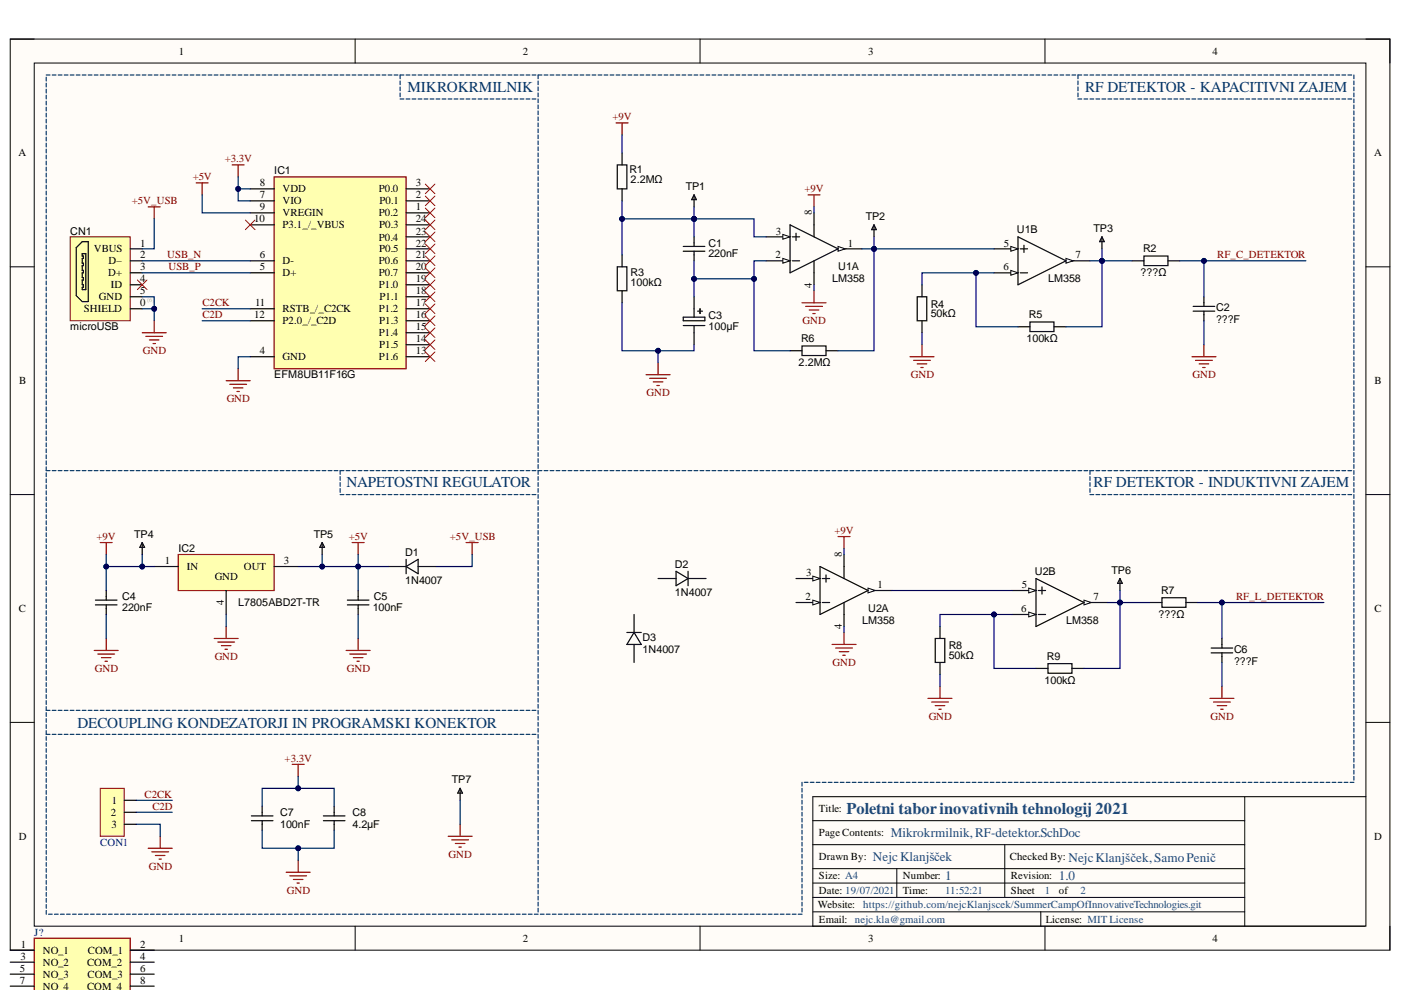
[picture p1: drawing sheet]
<svg xmlns="http://www.w3.org/2000/svg" width="297mm" height="210mm" viewBox="0 0 297 210" stroke-linecap="round" stroke-linejoin="round" font-family="sans-serif">
<defs><g id="words">
<text font-size="3.5" fill="#1c4587" x="179.5" y="172.6">Poletni taborinovativnih tehnologij2021</text>
<g font-size="3.2" fill="#073763">
<text x="86.4" y="19.5">MIKROKRMILNIK</text>
<text x="230.1" y="19.5">RF DETEKTOR - KAPACITIVNI ZAJEM</text>
<text x="73.4" y="103.3">NAPETOSTNI REGULATOR</text>
<text x="231.9" y="103.3">RF DETEKTOR - INDUKTIVNI ZAJEM</text>
<text x="16.4" y="154.2">DECOUPLING KONDEZATORJI IN PROGRAMSKI KONEKTOR</text>
</g>
<g font-size="2.8" fill="#1c4587">
<text x="188.9" y="177.4">Mikrokrmilnik,RF-detektor.SchDoc</text>
<text x="185.1" y="182.5">NejcKlanjšček</text>
<text x="226.5" y="182.7">NejcKlanjšček,SamoPenič</text>
<text x="200.4" y="186.6">1</text>
<text x="224.5" y="186.6">1.0</text>
</g>
<g font-size="2.3">
<text x="37.9" y="11.6">1</text>
<text x="110.9" y="11.6">2</text>
<text x="184" y="11.6">3</text>
<text x="257.1" y="11.6">4</text>
<text x="3.9" y="33.2">A</text>
<text x="291.3" y="33.2">A</text>
<text x="55.1" y="39.5">8</text>
<text x="58.1" y="37">IC1</text>
<text x="59.9" y="40.8">VDD</text>
<text x="80.3" y="40.8">P0.0</text>
<text x="88.2" y="39.5">3</text>
<text x="133.4" y="36.7">R1</text>
<text x="133.7" y="38.7">2.2MΩ</text>
<text x="145.4" y="40.3">TP1</text>
<text x="53.9" y="47.1">10</text>
<text x="55.1" y="42">7</text>
<text x="55.1" y="44.6">9</text>
<text x="59.9" y="43.3">VIO</text>
<text x="59.9" y="45.8">VREGIN</text>
<text x="80.3" y="45.8">P0.2</text>
<text x="80.5" y="43.3">P0.1</text>
<text x="88.2" y="44.6">1</text>
<text x="88.2" y="42">2</text>
<text x="88.2" y="47.1">24</text>
<text x="172.1" y="45.7" transform="rotate(-90 172.1 45.7)">8</text>
<text x="183.5" y="46.7">TP2</text>
<text x="14.9" y="49.7">CN1</text>
<text x="19.9" y="53.5">VBUS</text>
<text x="29.7" y="52.3">1</text>
<text x="59.9" y="48.4">P3.1_/_VBUS</text>
<text x="80.3" y="51">P0.4</text>
<text x="80.4" y="48.4">P0.3</text>
<text x="80.4" y="53.5">P0.5</text>
<text x="88.2" y="49.7">23</text>
<text x="88.2" y="52.3">22</text>
<text x="150.2" y="52.3">C1</text>
<text x="164.5" y="49.7">3</text>
<text x="179.7" y="52.3">1</text>
<text x="212.8" y="52.3">5</text>
<text x="215.6" y="49.5">U1B</text>
<text x="231.9" y="49.2">TP3</text>
<text x="242.4" y="53.5">R2</text>
<text x="22.9" y="58.6">D+</text>
<text x="23" y="56.1">D–</text>
<text x="29.7" y="54.8">2</text>
<text x="29.7" y="57.3">3</text>
<text x="29.7" y="59.9">4</text>
<text x="55.1" y="57.3">5</text>
<text x="55.1" y="54.8">6</text>
<text x="59.9" y="58.6">D+</text>
<text x="59.9" y="56.1">D-</text>
<text x="80.3" y="56.1">P0.6</text>
<text x="80.3" y="58.6">P0.7</text>
<text x="88.2" y="54.8">21</text>
<text x="88.2" y="57.3">20</text>
<text x="88.2" y="59.9">19</text>
<text x="133.7" y="58.6">R3</text>
<text x="150.2" y="54.5">220nF</text>
<text x="164.4" y="54.8">2</text>
<text x="176.4" y="59.9">LM358</text>
<text x="177.7" y="57.3">U1A</text>
<text x="212.7" y="57.3">6</text>
<text x="222.2" y="59.9">LM358</text>
<text x="228" y="54.8">7</text>
<text x="241.8" y="58.6">???Ω</text>
<text x="21" y="63.7">GND</text>
<text x="23.5" y="61.1">ID</text>
<text x="29.7" y="62.4">5</text>
<text x="29.7" y="64.9">0</text>
<text x="54.1" y="64.9">11</text>
<text x="80.3" y="61.1">P1.0</text>
<text x="80.5" y="63.7">P1.1</text>
<text x="88.2" y="62.4">18</text>
<text x="88.2" y="64.9">17</text>
<text x="133.7" y="60.6">100kΩ</text>
<text x="172.1" y="61" transform="rotate(-90 172.1 61)">4</text>
<text x="197.3" y="65.2">R4</text>
<text x="257.8" y="66">C2</text>
<text x="14.9" y="70">microUSB</text>
<text x="17.8" y="66.2">SHIELD</text>
<text x="53.9" y="67.5">12</text>
<text x="59.9" y="66.2">RSTB_/_C2CK</text>
<text x="59.9" y="68.8">P2.0_/_C2D</text>
<text x="80.3" y="66.2">P1.2</text>
<text x="80.3" y="71.3">P1.4</text>
<text x="80.4" y="68.8">P1.3</text>
<text x="88.2" y="67.5">16</text>
<text x="88.2" y="70">15</text>
<text x="150.2" y="67.7">C3</text>
<text x="150.2" y="70">100μF</text>
<text x="197.3" y="67.2">50kΩ</text>
<text x="218.1" y="67.5">R5</text>
<text x="257.8" y="68.5">???F</text>
<text x="55.1" y="75.1">4</text>
<text x="59.9" y="76.4">GND</text>
<text x="80.3" y="76.4">P1.6</text>
<text x="80.4" y="73.8">P1.5</text>
<text x="88.2" y="72.6">14</text>
<text x="88.2" y="75.1">13</text>
<text x="169.3" y="77.6">2.2MΩ</text>
<text x="169.8" y="72.6">R6</text>
<text x="217.6" y="72.6">100kΩ</text>
<text x="4.1" y="81.4">B</text>
<text x="58.1" y="80.2">EFM8UB11F16G</text>
<text x="291.4" y="81.4">B</text>
<text x="28.4" y="114">TP4</text>
<text x="66.5" y="114">TP5</text>
<text x="34.9" y="119.6">1</text>
<text x="37.8" y="117">IC2</text>
<text x="60.2" y="119.6">3</text>
<text x="85.9" y="117.8">D1</text>
<text x="178.5" y="118.1" transform="rotate(-90 178.5 118.1)">8</text>
<text x="39.6" y="120.8">IN</text>
<text x="45.5" y="122.9">GND</text>
<text x="51.7" y="120.8">OUT</text>
<text x="85.9" y="123.9">1N4007</text>
<text x="143.1" y="120.3">D2</text>
<text x="170.9" y="122.1">3</text>
<text x="186.1" y="124.7">1</text>
<text x="216.6" y="124.7">5</text>
<text x="219.4" y="121.9">U2B</text>
<text x="235.7" y="121.6">TP6</text>
<text x="246.2" y="125.9">R7</text>
<text x="4" y="129.7">C</text>
<text x="25.9" y="129.6">220nF</text>
<text x="25.9" y="127.2">C4</text>
<text x="47.5" y="128.3" transform="rotate(-90 47.5 128.3)">4</text>
<text x="50.5" y="128.5">L7805ABD2T-TR</text>
<text x="79" y="129.6">100nF</text>
<text x="79.3" y="127.2">C5</text>
<text x="143.1" y="126.4">1N4007</text>
<text x="170.8" y="127.2">2</text>
<text x="184" y="129.8">U2A</text>
<text x="216.5" y="129.7">6</text>
<text x="231.9" y="127.2">7</text>
<text x="245.7" y="131.1">???Ω</text>
<text x="291.4" y="129.7">C</text>
<text x="136.2" y="135.9">D3</text>
<text x="178.5" y="133.4" transform="rotate(-90 178.5 133.4)">4</text>
<text x="182.8" y="132.3">LM358</text>
<text x="201.1" y="137.7">R8</text>
<text x="226" y="132.3">LM358</text>
<text x="136.2" y="138.4">1N4007</text>
<text x="201.1" y="139.7">50kΩ</text>
<text x="222" y="140">R9</text>
<text x="261.6" y="141">???F</text>
<text x="261.6" y="138.4">C6</text>
<text x="221.4" y="145">100kΩ</text>
<text x="95.8" y="166.1">TP7</text>
<text x="23.5" y="172.9">2</text>
<text x="23.7" y="170.4">1</text>
<text x="59.4" y="173">C7</text>
<text x="74.7" y="173">C8</text>
<text x="173.6" y="172.2">Title:</text>
<text x="4" y="178">D</text>
<text x="23.6" y="175.5">3</text>
<text x="59.4" y="175.6">100nF</text>
<text x="74.7" y="175.6">4.2μF</text>
<text x="173.6" y="177.3">Page Contents:</text>
<text x="291.3" y="178">D</text>
<text x="173.6" y="182.4">Drawn By:</text>
<text x="214.1" y="182.4">Checked By:</text>
<text x="173.6" y="186.5">Size: A4</text>
<text x="173.6" y="189.5">Date: 19/07/2021</text>
<text x="191.4" y="186.5">Number:</text>
<text x="191.4" y="189.5">Time:</text>
<text x="214.3" y="186.5">Revision:</text>
<text x="214.3" y="189.5">Sheet</text>
<text x="224.5" y="189.5">of</text>
<text x="173.4" y="192.6">Website:</text>
<text x="173.6" y="195.6">Email: nejc.kla@gmail.com</text>
<text x="221.7" y="195.6">License: MIT License</text>
<text x="4.3" y="203.5">3</text>
<text x="4.4" y="200.9">1</text>
<text x="9.1" y="202.2">NO_1</text>
<text x="18.6" y="202.2">COM_1</text>
<text x="29.7" y="200.9">2</text>
<text x="29.7" y="203.5">4</text>
<text x="37.9" y="199.7">1</text>
<text x="110.9" y="199.7">2</text>
<text x="184" y="199.7">3</text>
<text x="257.1" y="199.7">4</text>
<text x="4.2" y="206">5</text>
<text x="4.2" y="208.5">7</text>
<text x="9.1" y="204.7">NO_2</text>
<text x="9.1" y="207.3">NO_3</text>
<text x="9.1" y="209.8">NO_4</text>
<text x="18.4" y="204.7">COM_2</text>
<text x="18.4" y="209.8">COM_4</text>
<text x="18.5" y="207.3">COM_3</text>
<text x="29.7" y="206">6</text>
<text x="29.7" y="208.5">8</text>
</g>
<g font-size="2.3" fill="#800000">
<text x="129.9" y="25.5">+9V</text>
<text x="47.6" y="34.4">+3.3V</text>
<text x="40.9" y="38.2">+5V</text>
<text x="170.6" y="40.8">+9V</text>
<text x="27.9" y="43.3">+5V_USB</text>
<text x="35.5" y="54.8">USB_N</text>
<text x="35.7" y="57.3">USB_P</text>
<text x="258.1" y="54.8">RF_C_DETEKTOR</text>
<text x="42.9" y="64.9">C2CK</text>
<text x="42.9" y="67.5">C2D</text>
<text x="170.2" y="68.8">GND</text>
<text x="30.3" y="75.1">GND</text>
<text x="137.1" y="84">GND</text>
<text x="193.1" y="80.2">GND</text>
<text x="252.8" y="80.2">GND</text>
<text x="48.1" y="85.2">GND</text>
<text x="176.9" y="113.2">+9V</text>
<text x="20.5" y="114.5">+9V</text>
<text x="74" y="114.5">+5V</text>
<text x="95.4" y="114.5">+5V_USB</text>
<text x="262.1" y="127.2">RF_L_DETEKTOR</text>
<text x="20.1" y="142.5">GND</text>
<text x="45.5" y="140">GND</text>
<text x="73.5" y="142.5">GND</text>
<text x="176.5" y="141.2">GND</text>
<text x="196.9" y="152.6">GND</text>
<text x="256.7" y="152.6">GND</text>
<text x="60.3" y="161.5">+3.3V</text>
<text x="30.6" y="169.1">C2CK</text>
<text x="32.3" y="171.7">C2D</text>
<text x="31.6" y="184.4">GND</text>
<text x="95.1" y="181.9">GND</text>
<text x="60.8" y="189.5">GND</text>
</g>
<g font-size="2.3" fill="#000080">
<text x="21.2" y="179.4">CON1</text>
<text x="7.3" y="198.4">J?</text>
</g>
<g font-size="2.3" fill="#1c4587">
<text x="200.4" y="189.5">11:52:21</text>
<text x="221.5" y="189.5">1</text>
<text x="229.1" y="189.5">2</text>
<text x="183" y="192.6">https://github.com/nejcKlanjscek/SummerCampOfInnovativeTechnologies.git</text>
</g>
<text font-size="1.4" fill="#b2b0ad" x="31.2" y="64.1">(6)</text>
</g></defs>
<path d="M2.2 8.3h292.5v193.2h-292.5z" fill-rule="evenodd" fill="#fffcf8"/>
<path d="M2.2 8.3h292.5v193.2h-292.5z" fill="none" stroke="#000" stroke-width=".21"/>
<path d="M7.3 13.4h282.3v183h-282.3z" fill-rule="evenodd" fill="#fffcf8"/>
<g fill="none" stroke="#000" stroke-width=".21">
<path d="M2.2 8.3h5.1M7.3 13.4h282.3v183h-282.3zM75.3 8.3v5.1M148.4 8.3v5.1M221.6 8.3v5.1M289.6 8.3h5.1v5.1M2.2 56.6h5.1M289.6 56.6h5.1M2.2 104.9h5.1M289.6 104.9h5.1M2.2 153.2h5.1M289.6 153.2h5.1"/>
<path d="M172.3 179.1h91.6M172.3 174h91.6M213 179.1v11.2M263.9 168.9v27.5M289.6 168.9h-117.3v27.5h117M75.3 196.4v5.1M148.4 196.4v5.1M172.3 184.2h91.6M172.3 190.3h91.6M172.3 187.2h91.6M172.3 193.3h91.6M190.1 184.2v6.1"/>
<path d="M220.7 193.3v3.1M221.6 196.4v5.1M294.7 196.4v5.1"/>
</g>
<path d="M50.5 78.2v2.5M48 80.7h5M48.7 81.5h3.6M49.5 82.2h2M50.2 83h.6" fill="none" stroke="#800000" stroke-width=".25"/>
<path d="M14.9 50.2h12.7v17.8h-12.7z" fill-rule="evenodd" fill="#ffffb0"/>
<path d="M14.9 50.2h12.7v17.8h-12.7z" fill="none" stroke="#800000" stroke-width=".21"/>
<path d="M16.2 52.5l1.2-1.3h1.3v12.7h-1.3l-1.2-1.2zM17.4 53.8h.8v7.6h-.8v-.5h.3v-.5h-.3v-1h.3v-.5h-.3v-1.1h.3v-.5h-.3v-1h.3v-.5h-.3v-1h.3v-.5h-.3zM27.6 52.8h2.6M27.6 55.3h2.6M27.6 57.8h2.6M27.6 60.4h2.6M27.6 62.9h2.6M27.6 65.5h2.6" fill="none" stroke="#000" stroke-width=".25"/>
<g fill="none" stroke="#800000" stroke-width=".25">
<path d="M49.2 35h2.6M50.5 35v2.5M31.4 43.9h2.6M32.7 43.9v2.5M30.2 70.6h5M30.9 71.3h3.6M31.7 72.1h2M32.4 72.8h.5M32.7 68v2.6M21.2 115h2.6M22.5 115v2.6M74.7 115h2.5"/>
<path d="M75.9 115v2.6M20 137.9h5.1M20.7 138.7h3.6M21.5 139.4h2M22.5 135.4v2.5M45.4 135.4h5.1M46.2 136.1h3.5M46.9 136.9h2.1M47.7 137.7h.5M48 132.8v2.6M73.4 137.9h5.1M74.2 138.7h3.5"/>
<path d="M74.9 139.4h2.1M75.9 135.4v2.5M22.3 140.2h.5M75.7 140.2h.5"/>
</g>
<path d="M29.1 59.4l2.1 2M31.2 59.4l-2.1 2" fill="none" stroke="#f00" stroke-width=".21"/>
<path d="M37.8 117.6h20.3v7.6h-20.3z" fill-rule="evenodd" fill="#ffffb0"/>
<path d="M37.8 117.6h20.3v7.6h-20.3z" fill="none" stroke="#800000" stroke-width=".25"/>
<path d="M32.7 120.1h5.1M48 125.2v5.1M58.1 120.1h5.1" fill="none" stroke="#000" stroke-width=".25"/>
<path d="M58.1 37.5h28v40.7h-28z" fill-rule="evenodd" fill="#ffffb0"/>
<path d="M58.1 37.5h28v40.7h-28z" fill="none" stroke="#800000" stroke-width=".25"/>
<g fill="none" stroke="#000" stroke-width=".25">
<path d="M53 45.1h5.1M53 42.6h5.1M53 40h5.1M53 57.8h5.1M53 55.3h5.1M53 47.7h5.1M86.1 45.1h5.1M86.1 42.6h5.1M86.1 40h5.1M86.1 57.8h5.1M86.1 55.3h5.1M86.1 47.7h5.1"/>
<path d="M86.1 50.2h5.1M86.1 52.8h5.1M162.4 55.3h5.1M53 75.6h5.1M53 65.5h5.1M53 68h5.1M86.1 75.6h5.1M86.1 65.5h5.1M86.1 68h5.1M86.1 60.4h5.1M86.1 62.9h5.1M86.1 70.6h5.1"/>
<path d="M86.1 73.1h5.1"/>
</g>
<g fill="none" stroke="#f00" stroke-width=".21">
<path d="M90.2 39l2 2.1M92.2 39l-2 2.1M52 46.7l2.1 2M54.1 46.7l-2.1 2M90.2 41.6l2 2M90.2 44.1l2 2.1M90.2 46.7l2 2M90.2 49.2l2 2M90.2 51.7l2 2.1M90.2 54.3l2 2M90.2 56.8l2 2.1M90.2 59.4l2 2"/>
<path d="M92.2 41.6l-2 2M92.2 44.1l-2 2.1M92.2 46.7l-2 2M92.2 49.2l-2 2M92.2 51.7l-2 2.1M92.2 54.3l-2 2M92.2 56.8l-2 2.1M92.2 59.4l-2 2M90.2 61.9l2 2M90.2 64.5l2 2M90.2 67l2 2M90.2 69.5l2 2.1"/>
<path d="M90.2 72.1l2 2M90.2 74.6l2 2.1M92.2 61.9l-2 2M92.2 64.5l-2 2M92.2 67l-2 2M92.2 69.5l-2 2.1M92.2 72.1l-2 2M92.2 74.6l-2 2.1"/>
</g>
<path d="M166 54.8l1.5 .5-1.5 .5z" fill="#f8fcff"/>
<path d="M166 54.8l1.5 .5-1.5 .5z" fill="none" stroke="#000" stroke-width=".21"/>
<path d="M162.4 50.2h5.1" fill="none" stroke="#000" stroke-width=".25"/>
<path d="M166 49.7l1.5 .5-1.5 .5z" fill="#f8fcff"/>
<path d="M166 49.7l1.5 .5-1.5 .5z" fill="none" stroke="#000" stroke-width=".21"/>
<path d="M177.7 52.8h5.1" fill="none" stroke="#000" stroke-width=".25"/>
<path d="M177.7 52.3l1.5 .5-1.5 .5z" fill="#f8fcff"/>
<path d="M177.7 52.3l1.5 .5-1.5 .5z" fill="none" stroke="#000" stroke-width=".21"/>
<g fill="none" stroke="#000" stroke-width=".25">
<path d="M130.9 35h2v5h-2zM131.9 32.4v2.6M130.9 56.6h2v5.1h-2zM131.9 40v2.6M131.9 54v2.6M144.9 53.3h4.5M144.9 52.2h4.5M147.2 50.2v2M147.2 53.3v2M167.5 47.7l10.2 5.1-10.2 5zM168 55.3h1.5M168 50.2h1.5"/>
<path d="M168.8 49.5v1.5M172.6 45.1v5.1M172.6 55.3v5.1M210.7 57.8h5.1M131.9 61.7v2.5M144.9 67.2h4.5v.8h-4.5zM144.9 69h4.5M147.2 62.9v4.3M147.2 69v4.1M147.9 66h1M148.4 65.5v1M167.5 74.4h2.5"/>
<path d="M170 73.4h5.1v2h-5.1zM175.1 74.4h2.6M194.5 62.9h2v5.1h-2zM195.5 60.4v2.5M195.5 68v2.6M215.8 69.3h2.6M218.4 68.3h5.1v2h-5.1zM223.5 69.3h2.5"/>
</g>
<g fill="none" stroke="#800000" stroke-width=".25">
<path d="M130.6 26.1h2.6M131.9 26.1v2.5M171.3 41.3h2.6M172.6 41.3v2.6M137 79.4h5.1M139.5 76.9v2.5M170 64.2h5.1M170.8 65h3.6M171.6 65.7h2M172.3 66.5h.5M172.6 61.7v2.5M192.9 75.6h5.1"/>
<path d="M193.7 76.4h3.6M194.5 77.2h2M195.2 77.9h.5M195.5 73.1v2.5M137.7 80.2h3.6M138.5 81h2M139.3 81.7h.5"/>
</g>
<path d="M214.3 57.3l1.5 .5-1.5 .6z" fill="#f8fcff"/>
<path d="M214.3 57.3l1.5 .5-1.5 .6z" fill="none" stroke="#000" stroke-width=".21"/>
<path d="M210.7 52.8h5.1" fill="none" stroke="#000" stroke-width=".25"/>
<path d="M214.3 52.3l1.5 .5-1.5 .5z" fill="#f8fcff"/>
<path d="M214.3 52.3l1.5 .5-1.5 .5z" fill="none" stroke="#000" stroke-width=".21"/>
<path d="M226 55.3h5.1" fill="none" stroke="#000" stroke-width=".25"/>
<path d="M226 54.8l1.5 .5-1.5 .5z" fill="#f8fcff"/>
<path d="M226 54.8l1.5 .5-1.5 .5z" fill="none" stroke="#000" stroke-width=".21"/>
<g fill="none" stroke="#000" stroke-width=".25">
<path d="M147.2 41.3v2.6M147.2 41.3l.5 1h-1.1zM185.3 47.7v2.5M185.3 47.7l.5 1h-1zM215.8 50.2l10.2 5.1-10.2 5.1zM216.3 57.8h1.6M216.3 52.8h1.6M217.1 52v1.5M233.6 50.2v2.6M233.6 50.2l.5 1h-1zM240 55.3h2.5M242.5 54.3h5.1v2h-5.1z"/>
<path d="M247.6 55.3h2.6M253 65h4.5M253 66h4.5M255.3 62.9v2.1M255.3 66v2M20.2 128.3h4.6M20.2 127.2h4.6M22.5 125.2v2M22.5 128.3v2M73.6 128.3h4.6M73.6 127.2h4.6M75.9 125.2v2"/>
<path d="M75.9 128.3v2"/>
</g>
<path d="M252.7 75.6h5.1M253.5 76.4h3.5M254.2 77.2h2.1M255 77.9h.5M255.3 73.1v2.5" fill="none" stroke="#800000" stroke-width=".25"/>
<g fill="none" stroke="#073763" stroke-width=".25">
<path d="M9.8 16.4v.8M9.8 17.6v.8M9.8 18.9v.8M9.8 15.9h.8M11.1 15.9h.8M12.3 15.9h.8M13.6 15.9h.8M14.9 15.9h.8M16.2 15.9h.8M17.4 15.9h.8M18.7 15.9h.8M20 15.9h.8"/>
<path d="M21.2 15.9h.8M22.5 15.9h.8M23.8 15.9h.8M25.1 15.9h.8M26.3 15.9h.8M27.6 15.9h.8M28.9 15.9h.8M30.2 15.9h.7M31.4 15.9h.8M32.7 15.9h.8M34 15.9h.8M35.2 15.9h.8"/>
<path d="M36.5 15.9h.8M37.8 15.9h.8M39.1 15.9h.7M40.3 15.9h.8M41.6 15.9h.8M42.9 15.9h.8M44.1 15.9h.8M45.4 15.9h.8M46.7 15.9h.8M48 15.9h.8M49.2 15.9h.8M50.5 15.9h.8"/>
<path d="M51.8 15.9h.8M53 15.9h.8M54.3 15.9h.8M55.6 15.9h.8M56.9 15.9h.8M58.1 15.9h.8M59.4 15.9h.8M60.7 15.9h.8M61.9 15.9h.8M63.2 15.9h.8M64.5 15.9h.8M65.8 15.9h.8"/>
<path d="M67 15.9h.8M68.3 15.9h.8M69.6 15.9h.8M70.8 15.9h.8M72.1 15.9h.8M73.4 15.9h.8M74.7 15.9h.8M75.9 15.9h.8M77.2 15.9h.8M78.5 15.9h.8M79.7 15.9h.8M81 15.9h.8"/>
<path d="M82.3 15.9h.8M83.6 15.9h.8M84.8 17.2v.8M84.8 18.4v.8M84.8 19.7v.8M85.6 15.9h-.8v.8M86.1 15.9h.8M87.4 15.9h.8M88.6 15.9h.8M89.9 15.9h.8M91.2 15.9h.8M92.5 15.9h.8"/>
<path d="M93.7 15.9h.8M95 15.9h.8M96.3 15.9h.8M97.6 15.9h.7M98.8 15.9h.8M100.1 15.9h.8M101.4 15.9h.8M102.6 15.9h.8M103.9 15.9h.8M105.2 15.9h.8M106.5 15.9h.7M107.7 15.9h.8"/>
<path d="M109 15.9h.8M110.3 15.9h.8M111.5 15.9h.8M112.8 15.9h.8M114.1 17.2v.8M114.1 18.4v.8M114.1 19.7v.8M114.9 15.9h-.8v.8M115.4 15.9h.8M116.6 15.9h.8M117.9 15.9h.8M119.2 15.9h.8"/>
<path d="M120.4 15.9h.8M121.7 15.9h.8M123 15.9h.8M124.3 15.9h.8M125.5 15.9h.8M126.8 15.9h.8M128.1 15.9h.8M129.3 15.9h.8M130.6 15.9h.8M131.9 15.9h.8M133.2 15.9h.8M134.4 15.9h.8"/>
<path d="M135.7 15.9h.8M137 15.9h.8M138.3 15.9h.7M139.5 15.9h.8M140.8 15.9h.8M142.1 15.9h.8M143.3 15.9h.8M144.6 15.9h.8M145.9 15.9h.8M147.2 15.9h.7M148.4 15.9h.8M149.7 15.9h.8"/>
<path d="M151 15.9h.8M152.2 15.9h.8M153.5 15.9h.8M154.8 15.9h.8M156.1 15.9h.8M157.3 15.9h.8M158.6 15.9h.8M159.9 15.9h.8M161.1 15.9h.8M162.4 15.9h.8M163.7 15.9h.8M165 15.9h.8"/>
<path d="M166.2 15.9h.8M167.5 15.9h.8M168.8 15.9h.8M170 15.9h.8M171.3 15.9h.8M172.6 15.9h.8M173.9 15.9h.8M175.1 15.9h.8M176.4 15.9h.8M177.7 15.9h.8M178.9 15.9h.8M180.2 15.9h.8"/>
<path d="M181.5 15.9h.8M182.8 15.9h.8M184 15.9h.8M185.3 15.9h.8M186.6 15.9h.8M187.9 15.9h.7M189.1 15.9h.8M190.4 15.9h.8M191.7 15.9h.8M192.9 15.9h.8M194.2 15.9h.8M195.5 15.9h.8"/>
<path d="M196.8 15.9h.8M198 15.9h.8M199.3 15.9h.8M200.6 15.9h.8M201.8 15.9h.8M203.1 15.9h.8M204.4 15.9h.8M205.7 15.9h.8M206.9 15.9h.8M208.2 15.9h.8M209.5 15.9h.8M210.7 15.9h.8"/>
<path d="M212 15.9h.8M213.3 15.9h.8M214.6 15.9h.8M215.8 15.9h.8M217.1 15.9h.8M218.4 15.9h.8M219.7 15.9h.7M220.9 15.9h.8M222.2 15.9h.8M223.5 15.9h.8M224.7 15.9h.8M226 15.9h.8"/>
<path d="M227.3 15.9h.8M228.5 17.2v.8M228.5 18.4v.8M228.5 19.7v.8M229.3 15.9h-.8v.8M229.8 15.9h.8M231.1 15.9h.8M232.4 15.9h.8M233.6 15.9h.8M234.9 15.9h.8M236.2 15.9h.8M237.5 15.9h.7"/>
<path d="M238.7 15.9h.8M240 15.9h.8M241.3 15.9h.8M242.5 15.9h.8M243.8 15.9h.8M245.1 15.9h.8M246.4 15.9h.8M247.6 15.9h.8M248.9 15.9h.8M250.2 15.9h.8M251.4 15.9h.8M252.7 15.9h.8"/>
<path d="M254 15.9h.8M255.3 15.9h.7M256.5 15.9h.8M257.8 15.9h.8M259.1 15.9h.8M260.3 15.9h.8M261.6 15.9h.8M262.9 15.9h.8M264.2 15.9h.8M265.4 15.9h.8M266.7 15.9h.8M268 15.9h.8"/>
<path d="M269.2 15.9h.8M270.5 15.9h.8M271.8 15.9h.8M273.1 15.9h.8M274.3 15.9h.8M275.6 15.9h.8M276.9 15.9h.8M278.1 15.9h.8M279.4 15.9h.8M280.7 15.9h.8M282 15.9h.8M283.2 15.9h.8"/>
<path d="M284.5 15.9h.8M285.8 15.9h.8M287.1 15.9v.8M287.1 17.2v.8M287.1 18.4v.8M287.1 19.7v.8M9.8 20.2v.8M9.8 21.5v.8M9.8 22.7v.8M9.8 24v.8M9.8 25.3v.8M9.8 26.5v.8"/>
<path d="M9.8 27.8v.8M9.8 29.1v.8M9.8 30.4v.8M9.8 31.6v.8M9.8 32.9v.8M9.8 34.2v.8M9.8 35.4v.8M9.8 36.7v.8M9.8 38v.8M9.8 39.3v.7M84.8 21h.8M86.1 21h.8"/>
<path d="M87.4 21h.8M88.6 21h.8M89.9 21h.8M91.2 21h.8M92.5 21h.8M93.7 21h.8M95 21h.8M96.3 21h.8M97.6 21h.7M98.8 21h.8M100.1 21h.8M101.4 21h.8"/>
<path d="M102.6 21h.8M103.9 21h.8M105.2 21h.8M106.5 21h.7M107.7 21h.8M109 21h.8M110.3 21h.8M111.5 21h.8M112.8 21h.8M114.1 21v.8M114.1 22.3v.7M114.1 23.5v.8"/>
<path d="M114.1 24.8v.8M114.1 26.1v.8M114.1 27.3v.8M114.1 28.6v.8M114.1 29.9v.8M114.1 31.2v.7M114.1 32.4v.8M114.1 33.7v.8M114.1 35v.8M114.1 36.2v.8M114.1 37.5v.8M114.1 38.8v.8"/>
<path d="M228.5 21h.8M229.8 21h.8M231.1 21h.8M232.4 21h.8M233.6 21h.8M234.9 21h.8M236.2 21h.8M237.5 21h.7M238.7 21h.8M240 21h.8M241.3 21h.8M242.5 21h.8"/>
<path d="M243.8 21h.8M245.1 21h.8M246.4 21h.8M247.6 21h.8M248.9 21h.8M250.2 21h.8M251.4 21h.8M252.7 21h.8M254 21h.8M255.3 21h.7M256.5 21h.8M257.8 21h.8"/>
<path d="M259.1 21h.8M260.3 21h.8M261.6 21h.8M262.9 21h.8M264.2 21h.8M265.4 21h.8M266.7 21h.8M268 21h.8M269.2 21h.8M270.5 21h.8M271.8 21h.8M273.1 21h.8"/>
<path d="M274.3 21h.8M275.6 21h.8M276.9 21h.8M278.1 21h.8M279.4 21h.8M280.7 21h.8M282 21h.8M283.2 21h.8M284.5 21h.8M285.8 21h.8M287.1 21v.8M287.1 22.3v.7"/>
<path d="M287.1 23.5v.8M287.1 24.8v.8M287.1 26.1v.8M287.1 27.3v.8M287.1 28.6v.8M287.1 29.9v.8M287.1 31.2v.7M287.1 32.4v.8M287.1 33.7v.8M287.1 35v.8M287.1 36.2v.8M287.1 37.5v.8"/>
<path d="M287.1 38.8v.8M9.8 40.5v.8M9.8 41.8v.8M9.8 43.1v.8M9.8 44.3v.8M9.8 45.6v.8M9.8 46.9v.8M9.8 48.1v.8M9.8 49.4v.8M9.8 50.7v.8M9.8 52v.8M9.8 53.2v.8"/>
<path d="M9.8 54.5v.8M9.8 55.8v.8M9.8 57v.8M9.8 58.3v.8M9.8 59.6v.8M114.1 40v.8M114.1 41.3v.8M114.1 42.6v.8M114.1 43.9v.8M114.1 45.1v.8M114.1 46.4v.8M114.1 47.7v.8"/>
<path d="M114.1 48.9v.8M114.1 50.2v.8M114.1 51.5v.8M114.1 52.8v.7M114.1 54v.8M114.1 55.3v.8M114.1 56.6v.8M114.1 57.8v.8M114.1 59.1v.8M287.1 40v.8M287.1 41.3v.8M287.1 42.6v.8"/>
<path d="M287.1 43.9v.8M287.1 45.1v.8M287.1 46.4v.8M287.1 47.7v.8M287.1 48.9v.8M287.1 50.2v.8M287.1 51.5v.8M287.1 52.8v.8M287.1 54v.8M287.1 55.3v.8M287.1 56.6v.8M287.1 57.8v.8"/>
<path d="M287.1 59.1v.8M9.8 60.9v.8M9.8 62.1v.8M9.8 63.4v.8M9.8 64.7v.8M9.8 65.9v.8M9.8 67.2v.8M9.8 68.5v.8M9.8 69.8v.8M9.8 71v.8M9.8 72.3v.8M9.8 73.6v.8"/>
<path d="M9.8 74.8v.8M9.8 76.1v.8M9.8 77.4v.8M9.8 78.7v.7M9.8 79.9v.8M114.1 60.4v.8M114.1 61.7v.7M114.1 62.9v.8M114.1 64.2v.8M114.1 65.5v.8M114.1 66.7v.8M114.1 68v.8"/>
<path d="M114.1 69.3v.8M114.1 70.6v.7M114.1 71.8v.8M114.1 73.1v.8M114.1 74.4v.8M114.1 75.6v.8M114.1 76.9v.8M114.1 78.2v.8M114.1 79.4v.8M287.1 60.4v.8M287.1 61.7v.8M287.1 62.9v.8"/>
<path d="M287.1 64.2v.8M287.1 65.5v.8M287.1 66.7v.8M287.1 68v.8M287.1 69.3v.8M287.1 70.6v.7M287.1 71.8v.8M287.1 73.1v.8M287.1 74.4v.8M287.1 75.6v.8M287.1 76.9v.8M287.1 78.2v.8"/>
<path d="M287.1 79.5v.7M9.8 81.2v.8M9.8 82.5v.8M9.8 83.7v.8M9.8 85v.8M9.8 86.3v.8M9.8 87.5v.8M9.8 88.8v.8M9.8 90.1v.8M9.8 91.4v.8M9.8 92.6v.8M9.8 93.9v.8"/>
<path d="M9.8 95.2v.8M9.8 96.4v.8M9.8 97.7v.8M9.8 99v.8h.8M11.1 99.8h.8M12.3 99.8h.8M13.6 99.8h.8M14.9 99.8h.8M16.2 99.8h.8M17.4 99.8h.8M18.7 99.8h.8M20 99.8h.8"/>
<path d="M21.2 99.8h.8M22.5 99.8h.8M23.8 99.8h.8M25.1 99.8h.8M26.3 99.8h.8M27.6 99.8h.8M28.9 99.8h.8M30.2 99.8h.7M31.4 99.8h.8M32.7 99.8h.8M34 99.8h.8M35.2 99.8h.8"/>
<path d="M36.5 99.8h.8M37.8 99.8h.8M39.1 99.8h.7M40.3 99.8h.8M41.6 99.8h.8M42.9 99.8h.8M44.1 99.8h.8M45.4 99.8h.8M46.7 99.8h.8M48 99.8h.8M49.2 99.8h.8M50.5 99.8h.8"/>
<path d="M51.8 99.8h.8M53 99.8h.8M54.3 99.8h.8M55.6 99.8h.8M56.9 99.8h.8M58.1 99.8h.8M59.4 99.8h.8M60.7 99.8h.8M61.9 99.8h.8M63.2 99.8h.8M64.5 99.8h.8M65.8 99.8h.8"/>
<path d="M67 99.8h.8M68.3 99.8h.8M69.6 99.8h.8M70.8 99.8h.8M72.9 99.8h-.8v.8M73.4 99.8h.8M74.7 99.8h.8M75.9 99.8h.8M77.2 99.8h.8M78.5 99.8h.8M79.7 99.8h.8M81 99.8h.8"/>
<path d="M82.3 99.8h.8M83.6 99.8h.8M84.8 99.8h.8M86.1 99.8h.8M87.4 99.8h.8M88.6 99.8h.8M89.9 99.8h.8M91.2 99.8h.8M92.5 99.8h.8M93.7 99.8h.8M95 99.8h.8M96.3 99.8h.8"/>
<path d="M97.6 99.8h.7M98.8 99.8h.8M100.1 99.8h.8M101.4 99.8h.8M102.6 99.8h.8M103.9 99.8h.8M105.2 99.8h.8M106.5 99.8h.7M107.7 99.8h.8M109 99.8h.8M110.3 99.8h.8M111.5 99.8h.8"/>
<path d="M112.8 99.8h.8M114.1 80.7v.8M114.1 82v.8M114.1 83.3v.8M114.1 84.5v.8M114.1 85.8v.8M114.1 87.1v.8M114.1 88.3v.8M114.1 89.6v.8M114.1 90.9v.8M114.1 92.2v.8M114.1 93.4v.8"/>
<path d="M114.1 94.7v.8M114.1 96v.8M114.1 97.2v.8M114.1 98.5v.8M114.9 99.8h-.8v.8M115.4 99.8h.8M116.6 99.8h.8M117.9 99.8h.8M119.2 99.8h.8M120.4 99.8h.8M121.7 99.8h.8M123 99.8h.8"/>
<path d="M124.3 99.8h.8M125.5 99.8h.8M126.8 99.8h.8M128.1 99.8h.8M129.3 99.8h.8M130.6 99.8h.8M131.9 99.8h.8M133.2 99.8h.8M134.4 99.8h.8M135.7 99.8h.8M137 99.8h.8M138.3 99.8h.7"/>
<path d="M139.5 99.8h.8M140.8 99.8h.8M142.1 99.8h.8M143.3 99.8h.8M144.6 99.8h.8M145.9 99.8h.8M147.2 99.8h.7M148.4 99.8h.8M149.7 99.8h.8M151 99.8h.8M152.2 99.8h.8M153.5 99.8h.8"/>
<path d="M154.8 99.8h.8M156.1 99.8h.8M157.3 99.8h.8M158.6 99.8h.8M159.9 99.8h.8M161.1 99.8h.8M162.4 99.8h.8M163.7 99.8h.8M165 99.8h.8M166.2 99.8h.8M167.5 99.8h.8M168.8 99.8h.8"/>
<path d="M170 99.8h.8M171.3 99.8h.8M172.6 99.8h.8M173.9 99.8h.8M175.1 99.8h.8M176.4 99.8h.8M177.7 99.8h.8M178.9 99.8h.8M180.2 99.8h.8M181.5 99.8h.8M182.8 99.8h.8M184 99.8h.8"/>
<path d="M185.3 99.8h.8M186.6 99.8h.8M187.9 99.8h.7M189.1 99.8h.8M190.4 99.8h.8M191.7 99.8h.8M192.9 99.8h.8M194.2 99.8h.8M195.5 99.8h.8M196.8 99.8h.8M198 99.8h.8M199.3 99.8h.8"/>
<path d="M200.6 99.8h.8M201.8 99.8h.8M203.1 99.8h.8M204.4 99.8h.8M205.7 99.8h.8M206.9 99.8h.8M208.2 99.8h.8M209.5 99.8h.8M210.7 99.8h.8M212 99.8h.8M213.3 99.8h.8M214.6 99.8h.8"/>
<path d="M215.8 99.8h.8M217.1 99.8h.8M218.4 99.8h.8M219.7 99.8h.7M220.9 99.8h.8M222.2 99.8h.8M223.5 99.8h.8M224.7 99.8h.8M226 99.8h.8M227.3 99.8h.8M228.5 99.8h.8M229.8 99.8h.8"/>
<path d="M231.9 99.8h-.8v.8M232.4 99.8h.8M233.6 99.8h.8M234.9 99.8h.8M236.2 99.8h.8M237.5 99.8h.7M238.7 99.8h.8M240 99.8h.8M241.3 99.8h.8M242.5 99.8h.8M243.8 99.8h.8M245.1 99.8h.8"/>
<path d="M246.4 99.8h.8M247.6 99.8h.8M248.9 99.8h.8M250.2 99.8h.8M251.4 99.8h.8M252.7 99.8h.8M254 99.8h.8M255.3 99.8h.7M256.5 99.8h.8M257.8 99.8h.8M259.1 99.8h.8M260.3 99.8h.8"/>
<path d="M261.6 99.8h.8M262.9 99.8h.8M264.2 99.8h.8M265.4 99.8h.8M266.7 99.8h.8M268 99.8h.8M269.2 99.8h.8M270.5 99.8h.8M271.8 99.8h.8M273.1 99.8h.8M274.3 99.8h.8M275.6 99.8h.8"/>
<path d="M276.9 99.8h.8M278.1 99.8h.8M279.4 99.8h.8M280.7 99.8h.8M282 99.8h.8M283.2 99.8h.8M284.5 99.8h.8M285.8 99.8h.8M287.1 80.7v.8M287.1 82v.8M287.1 83.3v.8M287.1 84.5v.8"/>
<path d="M287.1 85.8v.8M287.1 87.1v.8M287.1 88.3v.8M287.1 89.6v.8M287.1 90.9v.8M287.1 92.2v.8M287.1 93.4v.8M287.1 94.7v.8M287.1 96v.8M287.1 97.2v.8M287.1 98.5v.8M287.1 99.8v.8"/>
<path d="M9.8 100.3v.8M9.8 101.5v.8M9.8 102.8v.8M9.8 104.1v.8M9.8 105.3v.8M9.8 106.6v.8M9.8 107.9v.8M9.8 109.2v.7M9.8 110.4v.8M9.8 111.7v.8M9.8 113v.8M9.8 114.2v.8"/>
<path d="M9.8 115.5v.8M9.8 116.8v.8M9.8 118.1v.7M9.8 119.3v.8M72.1 104.9h.8M72.1 101.1v.7M72.1 102.3v.8M72.1 103.6v.8M73.4 104.9h.8M74.7 104.9h.8M75.9 104.9h.8M77.2 104.9h.8"/>
<path d="M78.5 104.9h.8M79.7 104.9h.8M81 104.9h.8M82.3 104.9h.8M83.6 104.9h.8M84.8 104.9h.8M86.1 104.9h.8M87.4 104.9h.8M88.6 104.9h.8M89.9 104.9h.8M91.2 104.9h.8M92.5 104.9h.8"/>
<path d="M93.7 104.9h.8M95 104.9h.8M96.3 104.9h.8M97.6 104.9h.7M98.8 104.9h.8M100.1 104.9h.8M101.4 104.9h.8M102.6 104.9h.8M103.9 104.9h.8M105.2 104.9h.8M106.5 104.9h.7M107.7 104.9h.8"/>
<path d="M109 104.9h.8M110.3 104.9h.8M111.5 104.9h.8M112.8 104.9h.8M114.1 101.1v.7M114.1 102.3v.8M114.1 103.6v.8M114.1 104.9v.8M114.1 106.1v.8M114.1 107.4v.8M114.1 108.7v.8M114.1 109.9v.8"/>
<path d="M114.1 111.2v.8M114.1 112.5v.8M114.1 113.8v.8M114.1 115v.8M114.1 116.3v.8M114.1 117.6v.8M114.1 118.8v.8M231.1 101.1v.8M231.1 102.3v.8M231.1 103.6v.8M231.1 104.9h.8M232.4 104.9h.8"/>
<path d="M233.6 104.9h.8M234.9 104.9h.8M236.2 104.9h.8M237.5 104.9h.7M238.7 104.9h.8M240 104.9h.8M241.3 104.9h.8M242.5 104.9h.8M243.8 104.9h.8M245.1 104.9h.8M246.4 104.9h.8M247.6 104.9h.8"/>
<path d="M248.9 104.9h.8M250.2 104.9h.8M251.4 104.9h.8M252.7 104.9h.8M254 104.9h.8M255.3 104.9h.7M256.5 104.9h.8M257.8 104.9h.8M259.1 104.9h.8M260.3 104.9h.8M261.6 104.9h.8M262.9 104.9h.8"/>
<path d="M264.2 104.9h.8M265.4 104.9h.8M266.7 104.9h.8M268 104.9h.8M269.2 104.9h.8M270.5 104.9h.8M271.8 104.9h.8M273.1 104.9h.8M274.3 104.9h.8M275.6 104.9h.8M276.9 104.9h.8M278.1 104.9h.8"/>
<path d="M279.4 104.9h.8M280.7 104.9h.8M282 104.9h.8M283.2 104.9h.8M284.5 104.9h.8M285.8 104.9h.8M287.1 101.1v.8M287.1 102.3v.8M287.1 103.6v.8M287.1 104.9v.8M287.1 106.1v.8M287.1 107.4v.8"/>
<path d="M287.1 108.7v.8M287.1 109.9v.9M287.1 111.2v.8M287.1 112.5v.8M287.1 113.8v.8M287.1 115v.8M287.1 116.3v.8M287.1 117.6v.8M287.1 118.8v.8M9.8 120.6v.8M9.8 121.9v.8M9.8 123.1v.8"/>
<path d="M9.8 124.4v.8M9.8 125.7v.8M9.8 127v.7M9.8 128.2v.8M9.8 129.5v.8M9.8 130.8v.8M9.8 132v.8M9.8 133.3v.8M9.8 134.6v.8M9.8 135.8v.8M9.8 137.1v.8M9.8 138.4v.8"/>
<path d="M9.8 139.7v.8M114.1 120.1v.8M114.1 121.4v.8M114.1 122.7v.8M114.1 123.9v.8M114.1 125.2v.8M114.1 126.5v.8M114.1 127.7v.8M114.1 129v.8M114.1 130.3v.8M114.1 131.6v.8M114.1 132.8v.8"/>
<path d="M114.1 134.1v.8M114.1 135.4v.8M114.1 136.6v.8M114.1 137.9v.8M114.1 139.2v.8M287.1 120.1v.8M287.1 121.4v.8M287.1 122.7v.8M287.1 123.9v.8M287.1 125.2v.8M287.1 126.5v.8M287.1 127.7v.8"/>
<path d="M287.1 129v.8M287.1 130.3v.8M287.1 131.6v.8M287.1 132.8v.8M287.1 134.1v.8M287.1 135.4v.8M287.1 136.6v.8M287.1 137.9v.8M287.1 139.2v.8M9.8 140.9v.8M9.8 142.2v.8M9.8 143.5v.8"/>
<path d="M9.8 144.7v.8M9.8 146v.8M9.8 147.3v.8M9.8 148.6v.7M9.8 149.8v.8h.8M9.8 151.1v.8M9.8 152.4v.8M9.8 153.6v.8M9.8 154.9v.8h.8M9.8 156.2v.8M9.8 157.5v.7M9.8 158.7v.8"/>
<path d="M9.8 160v.8M11.1 150.6h.8M11.1 155.7h.8M12.3 150.6h.8M12.3 155.7h.8M13.6 150.6h.8M13.6 155.7h.8M14.9 150.6h.8M14.9 155.7h.8M16.2 150.6h.8M16.2 155.7h.8M17.4 150.6h.8"/>
<path d="M17.4 155.7h.8M18.7 150.6h.8M18.7 155.7h.8M20 150.6h.8M20 155.7h.8M21.2 150.6h.8M21.2 155.7h.8M22.5 150.6h.8M22.5 155.7h.8M23.8 150.6h.8M23.8 155.7h.8M25.1 150.6h.8"/>
<path d="M25.1 155.7h.8M26.3 150.6h.8M26.3 155.7h.8M27.6 150.6h.8M27.6 155.7h.8M28.9 150.6h.8M28.9 155.7h.8M30.2 150.6h.7M30.2 155.7h.7M31.4 150.6h.8M31.4 155.7h.8M32.7 150.6h.8"/>
<path d="M32.7 155.7h.8M34 150.6h.8M34 155.7h.8M35.2 150.6h.8M35.2 155.7h.8M36.5 150.6h.8M36.5 155.7h.8M37.8 150.6h.8M37.8 155.7h.8M39.1 150.6h.7M39.1 155.7h.7M40.3 150.6h.8"/>
<path d="M40.3 155.7h.8M41.6 150.6h.8M41.6 155.7h.8M42.9 150.6h.8M42.9 155.7h.8M44.1 150.6h.8M44.1 155.7h.8M45.4 150.6h.8M45.4 155.7h.8M46.7 150.6h.8M46.7 155.7h.8M48 150.6h.8"/>
<path d="M48 155.7h.8M49.2 150.6h.8M49.2 155.7h.8M50.5 150.6h.8M50.5 155.7h.8M51.8 150.6h.8M51.8 155.7h.8M53 150.6h.8M53 155.7h.8M54.3 150.6h.8M54.3 155.7h.8M55.6 150.6h.8"/>
<path d="M55.6 155.7h.8M56.9 150.6h.8M56.9 155.7h.8M58.1 150.6h.8M58.1 155.7h.8M59.4 150.6h.8M59.4 155.7h.8M60.7 150.6h.8M60.7 155.7h.8M61.9 150.6h.8M61.9 155.7h.8M63.2 150.6h.8"/>
<path d="M63.2 155.7h.8M64.5 150.6h.8M64.5 155.7h.8M65.8 150.6h.8M65.8 155.7h.8M67 150.6h.8M67 155.7h.8M68.3 150.6h.8M68.3 155.7h.8M69.6 150.6h.8M69.6 155.7h.8M70.8 150.6h.8"/>
<path d="M70.8 155.7h.8M72.1 150.6h.8M72.1 155.7h.8M73.4 150.6h.8M73.4 155.7h.8M74.7 150.6h.8M74.7 155.7h.8M75.9 150.6h.8M75.9 155.7h.8M77.2 150.6h.8M77.2 155.7h.8M78.5 150.6h.8"/>
<path d="M78.5 155.7h.8M79.7 150.6h.8M79.7 155.7h.8M81 150.6h.8M81 155.7h.8M82.3 150.6h.8M82.3 155.7h.8M83.6 150.6h.8M83.6 155.7h.8M84.8 150.6h.8M84.8 155.7h.8M86.1 150.6h.8"/>
<path d="M86.1 155.7h.8M87.4 150.6h.8M87.4 155.7h.8M88.6 150.6h.8M88.6 155.7h.8M89.9 150.6h.8M89.9 155.7h.8M91.2 150.6h.8M91.2 155.7h.8M92.5 150.6h.8M92.5 155.7h.8M93.7 150.6h.8"/>
<path d="M93.7 155.7h.8M95 150.6h.8M95 155.7h.8M96.3 150.6h.8M96.3 155.7h.8M97.6 150.6h.7M97.6 155.7h.7M98.8 150.6h.8M98.8 155.7h.8M100.1 150.6h.8M100.1 155.7h.8M101.4 150.6h.8"/>
<path d="M101.4 155.7h.8M102.6 150.6h.8M102.6 155.7h.8M103.9 150.6h.8M103.9 155.7h.8M105.2 150.6h.8M105.2 155.7h.8M106.5 150.6h.7M106.5 155.7h.7M107.7 150.6h.8M107.7 155.7h.8M109 150.6h.8"/>
<path d="M109 155.7h.8M110.3 150.6h.8M110.3 155.7h.8M111.5 150.6h.8M111.5 155.7h.8M112.8 150.6h.8M112.8 155.7h.8M114.1 140.5v.7M114.1 141.7v.8M114.1 143v.8M114.1 144.3v.8M114.1 145.5v.8"/>
<path d="M114.1 146.8v.8M114.1 148.1v.8M114.1 149.3v.8M114.1 150.6v.8M114.1 151.9v.8M114.1 153.2v.8M114.1 154.4v.8M114.1 155.7v.8M114.1 157v.8M114.1 158.2v.8M114.1 159.5v.8M287.1 140.5v.7"/>
<path d="M287.1 141.7v.8M287.1 143v.8M287.1 144.3v.8M287.1 145.5v.8M287.1 146.8v.8M287.1 148.1v.8M287.1 149.4v.7M287.1 150.6v.8M287.1 151.9v.8M287.1 153.2v.8M287.1 154.4v.8M287.1 155.7v.8"/>
<path d="M287.1 157v.8M287.1 158.2v.8M287.1 159.5v.8M9.8 161.3v.8M9.8 162.5v.8M9.8 163.8v.8M9.8 165.1v.8M9.8 166.3v.8M9.8 167.6v.8M9.8 168.9v.8M9.8 170.2v.8M9.8 171.4v.8"/>
<path d="M9.8 172.7v.8M9.8 174v.8M9.8 175.2v.8M9.8 176.5v.8M9.8 177.8v.8M9.8 179.1v.8M114.1 160.8v.8M114.1 162.1v.8M114.1 163.3v.8M114.1 164.6v.8M114.1 165.9v.8M114.1 167.1v.8"/>
<path d="M114.1 168.4v.8M114.1 169.7v.8M114.1 171v.7M114.1 172.2v.8M114.1 173.5v.8M114.1 174.8v.8M114.1 176v.8M114.1 177.3v.8M114.1 178.6v.8M114.1 179.9v.7M170 165.9v.8M170 167.1v.8"/>
<path d="M170 168.4v.8M170 169.7v.8M170 171v.7M170 172.2v.8M170 173.5v.8M170 174.8v.8M170 176v.8M170 177.3v.8M170 178.6v.8M170 179.9v.7M170.5 165.9h.8M171.8 165.9h.8"/>
<path d="M173.1 165.9h.8M174.3 165.9h.8M175.6 165.9h.8M176.9 165.9h.8M178.2 165.9h.7M179.4 165.9h.8M180.7 165.9h.8M182 165.9h.8M183.2 165.9h.8M184.5 165.9h.8M185.8 165.9h.8M187.1 165.9h.8"/>
<path d="M188.3 165.9h.8M189.6 165.9h.8M190.9 165.9h.8M192.1 165.9h.8M193.4 165.9h.8M194.7 165.9h.8M196 165.9h.8M197.2 165.9h.8M198.5 165.9h.8M199.8 165.9h.8M201 165.9h.8M202.3 165.9h.8"/>
<path d="M203.6 165.9h.8M204.9 165.9h.8M206.1 165.9h.8M207.4 165.9h.8M208.7 165.9h.8M210 165.9h.7M211.2 165.9h.8M212.5 165.9h.8M213.8 165.9h.8M215 165.9h.8M216.3 165.9h.8M217.6 165.9h.8"/>
<path d="M218.8 165.9h.9M220.1 165.9h.8M221.4 165.9h.8M222.7 165.9h.8M223.9 165.9h.8M225.2 165.9h.8M226.5 165.9h.8M227.8 165.9h.7M229 165.9h.8M230.3 165.9h.8M231.6 165.9h.8M232.8 165.9h.8"/>
<path d="M234.1 165.9h.8M235.4 165.9h.8M236.7 165.9h.8M237.9 165.9h.8M239.2 165.9h.8M240.5 165.9h.8M241.7 165.9h.8M243 165.9h.8M244.3 165.9h.8M245.6 165.9h.8M246.8 165.9h.8M248.1 165.9h.8"/>
<path d="M249.4 165.9h.8M250.6 165.9h.8M251.9 165.9h.8M253.2 165.9h.8M254.5 165.9h.8M255.7 165.9h.8M257 165.9h.8M258.3 165.9h.8M259.5 165.9h.8M260.8 165.9h.8M262.1 165.9h.8M263.4 165.9h.8"/>
<path d="M264.6 165.9h.8M265.9 165.9h.8M267.2 165.9h.8M268.5 165.9h.7M269.7 165.9h.8M271 165.9h.8M272.3 165.9h.8M273.5 165.9h.8M274.8 165.9h.8M276.1 165.9h.8M277.4 165.9h.7M278.6 165.9h.8"/>
<path d="M279.9 165.9h.8M281.2 165.9h.8M282.4 165.9h.8M283.7 165.9h.8M285 165.9h.8M286.3 165.9h.8M287.1 160.8v.8M287.1 162.1v.8M287.1 163.3v.8M287.1 164.6v.8M9.8 180.3v.8M9.8 181.6v.8"/>
<path d="M9.8 182.9v.8M9.8 184.1v.8M9.8 185.4v.8M9.8 186.7v.8M9.8 188v.8M9.8 189.2v.8M9.8 190.5v.8M9.8 191.8v.8M9.8 193v.8M10.3 193.8h.8M11.6 193.8h.7M12.8 193.8h.8"/>
<path d="M14.1 193.8h.8M15.4 193.8h.8M16.6 193.8h.8M17.9 193.8h.8M19.2 193.8h.8M20.5 193.8h.8M21.7 193.8h.8M23 193.8h.8M24.3 193.8h.8M25.5 193.8h.8M26.8 193.8h.8M28.1 193.8h.8"/>
<path d="M29.4 193.8h.8M30.6 193.8h.8M31.9 193.8h.8M33.2 193.8h.8M34.4 193.8h.8M35.7 193.8h.8M37 193.8h.8M38.3 193.8h.8M39.5 193.8h.8M40.8 193.8h.8M42.1 193.8h.8M43.3 193.8h.8"/>
<path d="M44.6 193.8h.8M45.9 193.8h.8M47.2 193.8h.8M48.4 193.8h.8M49.7 193.8h.8M51 193.8h.8M52.3 193.8h.7M53.5 193.8h.8M54.8 193.8h.8M56.1 193.8h.8M57.3 193.8h.8M58.6 193.8h.8"/>
<path d="M59.9 193.8h.8M61.1 193.8h.8M62.4 193.8h.8M63.7 193.8h.8M65 193.8h.8M66.2 193.8h.8M67.5 193.8h.8M68.8 193.8h.8M70.1 193.8h.7M71.3 193.8h.8M72.6 193.8h.8M73.9 193.8h.8"/>
<path d="M75.1 193.8h.8M76.4 193.8h.8M77.7 193.8h.8M79 193.8h.8M80.2 193.8h.8M81.5 193.8h.8M82.8 193.8h.8M84 193.8h.8M85.3 193.8h.8M86.6 193.8h.8M87.9 193.8h.7M89.1 193.8h.8"/>
<path d="M90.4 193.8h.8M91.7 193.8h.8M92.9 193.8h.8M94.2 193.8h.8M95.5 193.8h.8M96.8 193.8h.8M98 193.8h.8M99.3 193.8h.8M100.6 193.8h.8M101.9 193.8h.7M103.1 193.8h.8M104.4 193.8h.8"/>
<path d="M105.7 193.8h.8M106.9 193.8h.8M108.2 193.8h.8M109.5 193.8h.8M110.8 193.8h.7M112 193.8h.8M113.3 193.8h.8M114.1 181.1v.8M114.1 182.4v.8M114.1 183.7v.8M114.1 184.9v.8M114.1 186.2v.8"/>
<path d="M114.1 187.5v.8M114.1 188.8v.7M114.1 190v.8M114.1 191.3v.8M114.1 192.6v.8M114.6 193.8h.8M115.8 193.8h.8M117.1 193.8h.8M118.4 193.8h.8M119.7 193.8h.7M120.9 193.8h.8M122.2 193.8h.8"/>
<path d="M123.5 193.8h.8M124.7 193.8h.8M126 193.8h.8M127.3 193.8h.8M128.6 193.8h.8M129.8 193.8h.8M131.1 193.8h.8M132.4 193.8h.8M133.6 193.8h.8M134.9 193.8h.8M136.2 193.8h.8M137.5 193.8h.8"/>
<path d="M138.7 193.8h.8M140 193.8h.8M141.3 193.8h.8M142.5 193.8h.8M143.8 193.8h.8M145.1 193.8h.8M146.4 193.8h.8M147.6 193.8h.8M148.9 193.8h.8M150.2 193.8h.8M151.4 193.8h.8M152.7 193.8h.8"/>
<path d="M154 193.8h.8M155.3 193.8h.8M156.5 193.8h.8M157.8 193.8h.8M159.1 193.8h.8M160.4 193.8h.7M161.6 193.8h.8M162.9 193.8h.8M164.2 193.8h.8M165.4 193.8h.8M166.7 193.8h.8M168 193.8h.8"/>
<path d="M169.2 193.8h.8M170 181.1v.8M170 182.4v.8M170 183.7v.8M170 184.9v.8M170 186.2v.8M170 187.5v.8M170 188.8v.7M170 190v.8M170 191.3v.8M170 192.6v.8"/>
</g>
<path d="M21.3 167.1h5v10.2h-5z" fill-rule="evenodd" fill="#ffffb0"/>
<path d="M21.3 167.1h5v10.2h-5z" fill="none" stroke="#800000" stroke-width=".21"/>
<g fill="none" stroke="#000" stroke-width=".25">
<path d="M30.2 115v2.6M30.2 115l.5 1.1h-1.1zM68.3 115l.5 1.1h-1zM68.3 115v2.6M198.3 135.4h2v5.1h-2zM199.3 132.8v2.6M214.6 130.3h5.1M199.3 140.5v2.5M219.7 141.7h2.5M222.2 140.7h5.1v2h-5.1zM227.3 141.7h2.5M26.3 169.7h2.6"/>
<path d="M26.3 172.2h2.6M26.3 174.8h2.6M53.3 174h4.6M53.3 173h4.6M55.6 171v2M55.6 174v2M68.6 174h4.5M68.6 173h4.5M70.8 171v2M70.8 174v2"/>
</g>
<g fill="none" stroke="#800000" stroke-width=".25">
<path d="M196.8 148.1h5M197.5 148.8h3.6M198.3 149.6h2M199 150.4h.6M199.3 145.5v2.6M31.4 179.9h5.1M34 177.3v2.6M61.9 162.1h2.6M63.2 162.1v2.5M32.2 180.6h3.6M32.9 181.4h2.1M33.7 182.1h.5"/>
<path d="M60.7 184.9h5.1M61.4 185.7h3.6M62.2 186.5h2M63 187.2h.5M63.2 182.4v2.5"/>
</g>
<path d="M218.1 129.8l1.6 .5-1.6 .5z" fill="#f8fcff"/>
<path d="M218.1 129.8l1.6 .5-1.6 .5z" fill="none" stroke="#000" stroke-width=".21"/>
<path d="M214.6 125.2h5.1" fill="none" stroke="#000" stroke-width=".25"/>
<path d="M218.1 124.7l1.6 .5-1.6 .5z" fill="#f8fcff"/>
<path d="M218.1 124.7l1.6 .5-1.6 .5z" fill="none" stroke="#000" stroke-width=".21"/>
<path d="M229.8 127.7h5.1" fill="none" stroke="#000" stroke-width=".25"/>
<path d="M229.8 127.2l1.5 .5-1.5 .6z" fill="#f8fcff"/>
<path d="M229.8 127.2l1.5 .5-1.5 .6z" fill="none" stroke="#000" stroke-width=".21"/>
<g fill="none" stroke="#000" stroke-width=".25">
<path d="M168.8 127.7h5.1M219.7 122.7l10.1 5-10.1 5.1zM220.2 130.3h1.5M220.2 125.2h1.5M220.9 124.4v1.6M237.5 122.7v2.5M237.5 122.7l.5 1h-1.1zM243.8 127.7h2.6M246.4 126.7h5v2.1h-5zM251.4 127.7h2.6M256.8 137.4h4.6M256.8 138.4h4.6"/>
<path d="M259.1 135.4v2M259.1 138.4v2.1"/>
</g>
<path d="M256.5 148.1h5.1M257.3 148.8h3.6M258.1 149.6h2M258.8 150.4h.5M259.1 145.5v2.6" fill="none" stroke="#800000" stroke-width=".25"/>
<path d="M172.3 127.2l1.6 .5-1.6 .6z" fill="#f8fcff"/>
<path d="M172.3 127.2l1.6 .5-1.6 .6z" fill="none" stroke="#000" stroke-width=".21"/>
<path d="M168.8 122.7h5.1" fill="none" stroke="#000" stroke-width=".25"/>
<path d="M172.3 122.2l1.6 .5-1.6 .5z" fill="#f8fcff"/>
<path d="M172.3 122.2l1.6 .5-1.6 .5z" fill="none" stroke="#000" stroke-width=".21"/>
<path d="M184 125.2h5.1" fill="none" stroke="#000" stroke-width=".25"/>
<path d="M184 124.7l1.6 .5-1.6 .5z" fill="#f8fcff"/>
<path d="M184 124.7l1.6 .5-1.6 .5z" fill="none" stroke="#000" stroke-width=".21"/>
<g fill="none" stroke="#000" stroke-width=".25">
<path d="M86.1 118.6v3M178.9 117.6v5.1M82.3 120.1h3.8M86.1 120.1l2.5-1.5v3zM88.6 120.1h3.9M132.9 134.1h3.1M134.4 130.3v3.8M134.4 136.6v3.9M134.4 134.1l1.6 2.5h-3.1zM139.5 122.7h3.8M143.3 121.1l2.6 1.6-2.6 1.5zM145.9 122.7h3.8"/>
<path d="M145.9 121.1v3.1M173.9 120.1l10.1 5.1-10.1 5.1zM174.4 127.7h1.5M174.4 122.7h1.5M175.1 121.9v1.5M178.9 127.7v5.1M97.6 167.1v2.6M97.6 167.1l.5 1.1h-1.1z"/>
</g>
<g fill="none" stroke="#800000" stroke-width=".25">
<path d="M41.6 38.8h2.5M42.9 38.8v2.5M98.8 115h2.6M100.1 115v2.6M177.7 113.8h2.5M178.9 113.8v2.5M176.4 136.6h5.1M177.2 137.4h3.5M177.9 138.2h2.1M178.7 138.9h.5M178.9 134.1v2.5M95 177.3h5.1"/>
<path d="M95.8 178.1h3.5M96.5 178.8h2.1M97.3 179.6h.5M97.6 174.8v2.5"/>
</g>
<path d="M30.2 65.5h2.5M53 75.6h-2.5v2.6" fill="none" stroke="#000080" stroke-width=".25"/>
<circle cx="32.7" cy="65.5" r=".51" fill="#000080"/>
<circle cx="32.7" cy="65.5" r=".51" fill="none" stroke="#000080" stroke-width=".21"/>
<path d="M30.2 55.3h22.8M30.2 57.8h22.8M22.5 117.6v2.5h10.2M48 130.3v2.5" fill="none" stroke="#000080" stroke-width=".25"/>
<circle cx="30.2" cy="120.1" r=".51" fill="#000080"/>
<circle cx="30.2" cy="120.1" r=".51" fill="none" stroke="#000080" stroke-width=".21"/>
<circle cx="22.5" cy="120.1" r=".51" fill="#000080"/>
<circle cx="22.5" cy="120.1" r=".51" fill="none" stroke="#000080" stroke-width=".21"/>
<path d="M22.5 120.1v5.1" fill="none" stroke="#000080" stroke-width=".25"/>
<circle cx="22.5" cy="120.1" r=".51" fill="#000080"/>
<circle cx="22.5" cy="120.1" r=".51" fill="none" stroke="#000080" stroke-width=".21"/>
<path d="M22.5 130.3v5.1M63.2 120.1h12.7v5.1M75.9 130.3v5.1" fill="none" stroke="#000080" stroke-width=".25"/>
<circle cx="75.9" cy="120.1" r=".51" fill="#000080"/>
<circle cx="75.9" cy="120.1" r=".51" fill="none" stroke="#000080" stroke-width=".21"/>
<circle cx="68.3" cy="120.1" r=".51" fill="#000080"/>
<circle cx="68.3" cy="120.1" r=".51" fill="none" stroke="#000080" stroke-width=".21"/>
<path d="M53 40h-2.5v2.6h2.5" fill="none" stroke="#000080" stroke-width=".25"/>
<circle cx="50.5" cy="40" r=".51" fill="#000080"/>
<circle cx="50.5" cy="40" r=".51" fill="none" stroke="#000080" stroke-width=".21"/>
<path d="M50.5 37.5v2.5" fill="none" stroke="#000080" stroke-width=".25"/>
<circle cx="50.5" cy="40" r=".51" fill="#000080"/>
<circle cx="50.5" cy="40" r=".51" fill="none" stroke="#000080" stroke-width=".21"/>
<path d="M172.6 43.9v1.2M182.8 52.8h2.5v21.6h-7.6M42.9 65.5h10.1M42.9 68h10.1M172.6 60.4v1.3" fill="none" stroke="#000080" stroke-width=".25"/>
<circle cx="185.3" cy="52.8" r=".51" fill="#000080"/>
<circle cx="185.3" cy="52.8" r=".51" fill="none" stroke="#000080" stroke-width=".21"/>
<path d="M147.2 59.1h12.7" fill="none" stroke="#000080" stroke-width=".25"/>
<circle cx="147.2" cy="59.1" r=".51" fill="#000080"/>
<circle cx="147.2" cy="59.1" r=".51" fill="none" stroke="#000080" stroke-width=".21"/>
<circle cx="159.9" cy="59.1" r=".51" fill="#000080"/>
<circle cx="159.9" cy="59.1" r=".51" fill="none" stroke="#000080" stroke-width=".21"/>
<path d="M131.9 28.6v3.8M147.2 46.4v3.8" fill="none" stroke="#000080" stroke-width=".25"/>
<circle cx="147.2" cy="46.4" r=".51" fill="#000080"/>
<circle cx="147.2" cy="46.4" r=".51" fill="none" stroke="#000080" stroke-width=".21"/>
<path d="M147.2 46.4h12.7v3.8h2.5" fill="none" stroke="#000080" stroke-width=".25"/>
<circle cx="147.2" cy="46.4" r=".51" fill="#000080"/>
<circle cx="147.2" cy="46.4" r=".51" fill="none" stroke="#000080" stroke-width=".21"/>
<path d="M139.5 74.4v2.5" fill="none" stroke="#000080" stroke-width=".25"/>
<circle cx="139.5" cy="74.4" r=".51" fill="#000080"/>
<circle cx="139.5" cy="74.4" r=".51" fill="none" stroke="#000080" stroke-width=".21"/>
<path d="M131.9 42.6v3.8" fill="none" stroke="#000080" stroke-width=".25"/>
<circle cx="131.9" cy="46.4" r=".51" fill="#000080"/>
<circle cx="131.9" cy="46.4" r=".51" fill="none" stroke="#000080" stroke-width=".21"/>
<path d="M147.2 46.4h-15.3v7.6" fill="none" stroke="#000080" stroke-width=".25"/>
<circle cx="131.9" cy="46.4" r=".51" fill="#000080"/>
<circle cx="131.9" cy="46.4" r=".51" fill="none" stroke="#000080" stroke-width=".21"/>
<circle cx="147.2" cy="46.4" r=".51" fill="#000080"/>
<circle cx="147.2" cy="46.4" r=".51" fill="none" stroke="#000080" stroke-width=".21"/>
<path d="M185.3 52.8h25.4" fill="none" stroke="#000080" stroke-width=".25"/>
<circle cx="185.3" cy="52.8" r=".51" fill="#000080"/>
<circle cx="185.3" cy="52.8" r=".51" fill="none" stroke="#000080" stroke-width=".21"/>
<path d="M206.9 57.8v11.5h8.9" fill="none" stroke="#000080" stroke-width=".25"/>
<circle cx="206.9" cy="57.8" r=".51" fill="#000080"/>
<circle cx="206.9" cy="57.8" r=".51" fill="none" stroke="#000080" stroke-width=".21"/>
<path d="M231.1 55.3h2.5v14h-7.6" fill="none" stroke="#000080" stroke-width=".25"/>
<circle cx="233.6" cy="55.3" r=".51" fill="#000080"/>
<circle cx="233.6" cy="55.3" r=".51" fill="none" stroke="#000080" stroke-width=".21"/>
<path d="M233.6 55.3h6.4M195.5 70.6v2.5" fill="none" stroke="#000080" stroke-width=".25"/>
<circle cx="233.6" cy="55.3" r=".51" fill="#000080"/>
<circle cx="233.6" cy="55.3" r=".51" fill="none" stroke="#000080" stroke-width=".21"/>
<path d="M255.3 55.3v7.6" fill="none" stroke="#000080" stroke-width=".25"/>
<circle cx="255.3" cy="55.3" r=".51" fill="#000080"/>
<circle cx="255.3" cy="55.3" r=".51" fill="none" stroke="#000080" stroke-width=".21"/>
<path d="M131.9 64.2v10.2h15.3v-1.3M255.3 68v5.1" fill="none" stroke="#000080" stroke-width=".25"/>
<circle cx="139.5" cy="74.4" r=".51" fill="#000080"/>
<circle cx="139.5" cy="74.4" r=".51" fill="none" stroke="#000080" stroke-width=".21"/>
<path d="M162.4 55.3h-2.5v19.1h7.6" fill="none" stroke="#000080" stroke-width=".25"/>
<circle cx="159.9" cy="59.1" r=".51" fill="#000080"/>
<circle cx="159.9" cy="59.1" r=".51" fill="none" stroke="#000080" stroke-width=".21"/>
<path d="M210.7 57.8h-15.2v2.6" fill="none" stroke="#000080" stroke-width=".25"/>
<circle cx="206.9" cy="57.8" r=".51" fill="#000080"/>
<circle cx="206.9" cy="57.8" r=".51" fill="none" stroke="#000080" stroke-width=".21"/>
<path d="M147.2 55.3v7.6" fill="none" stroke="#000080" stroke-width=".25"/>
<circle cx="147.2" cy="59.1" r=".51" fill="#000080"/>
<circle cx="147.2" cy="59.1" r=".51" fill="none" stroke="#000080" stroke-width=".21"/>
<path d="M233.6 52.8v2.5" fill="none" stroke="#000080" stroke-width=".25"/>
<circle cx="233.6" cy="55.3" r=".51" fill="#000080"/>
<circle cx="233.6" cy="55.3" r=".51" fill="none" stroke="#000080" stroke-width=".21"/>
<path d="M185.3 50.2v2.6" fill="none" stroke="#000080" stroke-width=".25"/>
<circle cx="185.3" cy="52.8" r=".51" fill="#000080"/>
<circle cx="185.3" cy="52.8" r=".51" fill="none" stroke="#000080" stroke-width=".21"/>
<path d="M147.2 43.9v2.5" fill="none" stroke="#000080" stroke-width=".25"/>
<circle cx="147.2" cy="46.4" r=".51" fill="#000080"/>
<circle cx="147.2" cy="46.4" r=".51" fill="none" stroke="#000080" stroke-width=".21"/>
<path d="M250.2 55.3h26.7" fill="none" stroke="#000080" stroke-width=".25"/>
<circle cx="255.3" cy="55.3" r=".51" fill="#000080"/>
<circle cx="255.3" cy="55.3" r=".51" fill="none" stroke="#000080" stroke-width=".21"/>
<path d="M30.2 62.9h2.5v5.1" fill="none" stroke="#000080" stroke-width=".25"/>
<circle cx="32.7" cy="65.5" r=".51" fill="#000080"/>
<circle cx="32.7" cy="65.5" r=".51" fill="none" stroke="#000080" stroke-width=".21"/>
<path d="M32.7 46.4v6.4h-2.5M28.9 174.8h5.1v2.5M28.9 169.7h7.6M28.9 172.2h7.6M55.6 176v3.9h7.6v2.5" fill="none" stroke="#000080" stroke-width=".25"/>
<circle cx="63.2" cy="179.9" r=".51" fill="#000080"/>
<circle cx="63.2" cy="179.9" r=".51" fill="none" stroke="#000080" stroke-width=".21"/>
<path d="M70.8 176v3.9h-7.6" fill="none" stroke="#000080" stroke-width=".25"/>
<circle cx="63.2" cy="179.9" r=".51" fill="#000080"/>
<circle cx="63.2" cy="179.9" r=".51" fill="none" stroke="#000080" stroke-width=".21"/>
<path d="M63.2 164.6v2.5" fill="none" stroke="#000080" stroke-width=".25"/>
<circle cx="63.2" cy="167.1" r=".51" fill="#000080"/>
<circle cx="63.2" cy="167.1" r=".51" fill="none" stroke="#000080" stroke-width=".21"/>
<path d="M30.2 117.6v2.5" fill="none" stroke="#000080" stroke-width=".25"/>
<circle cx="30.2" cy="120.1" r=".51" fill="#000080"/>
<circle cx="30.2" cy="120.1" r=".51" fill="none" stroke="#000080" stroke-width=".21"/>
<path d="M68.3 117.6v2.5" fill="none" stroke="#000080" stroke-width=".25"/>
<circle cx="68.3" cy="120.1" r=".51" fill="#000080"/>
<circle cx="68.3" cy="120.1" r=".51" fill="none" stroke="#000080" stroke-width=".21"/>
<path d="M189.1 125.2h25.5M210.7 130.3v11.4h9" fill="none" stroke="#000080" stroke-width=".25"/>
<circle cx="210.7" cy="130.3" r=".51" fill="#000080"/>
<circle cx="210.7" cy="130.3" r=".51" fill="none" stroke="#000080" stroke-width=".21"/>
<path d="M234.9 127.7h2.6v14h-7.7" fill="none" stroke="#000080" stroke-width=".25"/>
<circle cx="237.5" cy="127.7" r=".51" fill="#000080"/>
<circle cx="237.5" cy="127.7" r=".51" fill="none" stroke="#000080" stroke-width=".21"/>
<path d="M237.5 127.7h6.3M199.3 143v2.5" fill="none" stroke="#000080" stroke-width=".25"/>
<circle cx="237.5" cy="127.7" r=".51" fill="#000080"/>
<circle cx="237.5" cy="127.7" r=".51" fill="none" stroke="#000080" stroke-width=".21"/>
<path d="M259.1 127.7v7.7" fill="none" stroke="#000080" stroke-width=".25"/>
<circle cx="259.1" cy="127.7" r=".51" fill="#000080"/>
<circle cx="259.1" cy="127.7" r=".51" fill="none" stroke="#000080" stroke-width=".21"/>
<path d="M214.6 130.3h-15.3v2.5M259.1 140.5v5" fill="none" stroke="#000080" stroke-width=".25"/>
<circle cx="210.7" cy="130.3" r=".51" fill="#000080"/>
<circle cx="210.7" cy="130.3" r=".51" fill="none" stroke="#000080" stroke-width=".21"/>
<path d="M237.5 125.2v2.5" fill="none" stroke="#000080" stroke-width=".25"/>
<circle cx="237.5" cy="127.7" r=".51" fill="#000080"/>
<circle cx="237.5" cy="127.7" r=".51" fill="none" stroke="#000080" stroke-width=".21"/>
<path d="M254 127.7h26.7" fill="none" stroke="#000080" stroke-width=".25"/>
<circle cx="259.1" cy="127.7" r=".51" fill="#000080"/>
<circle cx="259.1" cy="127.7" r=".51" fill="none" stroke="#000080" stroke-width=".21"/>
<path d="M42.9 41.3v3.8h10.1M75.9 117.6v2.5h6.4M100.1 117.6v2.5h-7.6M178.9 116.3v1.3M178.9 132.8v1.3" fill="none" stroke="#000080" stroke-width=".25"/>
<circle cx="75.9" cy="120.1" r=".51" fill="#000080"/>
<circle cx="75.9" cy="120.1" r=".51" fill="none" stroke="#000080" stroke-width=".21"/>
<path d="M55.6 171v-3.9h15.2v3.9M97.6 169.7v5.1" fill="none" stroke="#000080" stroke-width=".25"/>
<circle cx="63.2" cy="167.1" r=".51" fill="#000080"/>
<circle cx="63.2" cy="167.1" r=".51" fill="none" stroke="#000080" stroke-width=".21"/>
<path d="M7.3 198.9h20.3v11.1h-20.3z" fill-rule="evenodd" fill="#ffffb0"/>
<path d="M7.3 210v-11.1h20.3v11.1" fill="none" stroke="#800000" stroke-width=".25"/>
<path d="M2.2 201.5h5.1M2.2 204h5.1M2.2 206.5h5.1M2.2 209.1h5.1M27.6 201.5h5.1M27.6 204h5.1M27.6 206.5h5.1M27.6 209.1h5.1" fill="none" stroke="#000" stroke-width=".25"/>
<use href="#words"/>
</svg>
